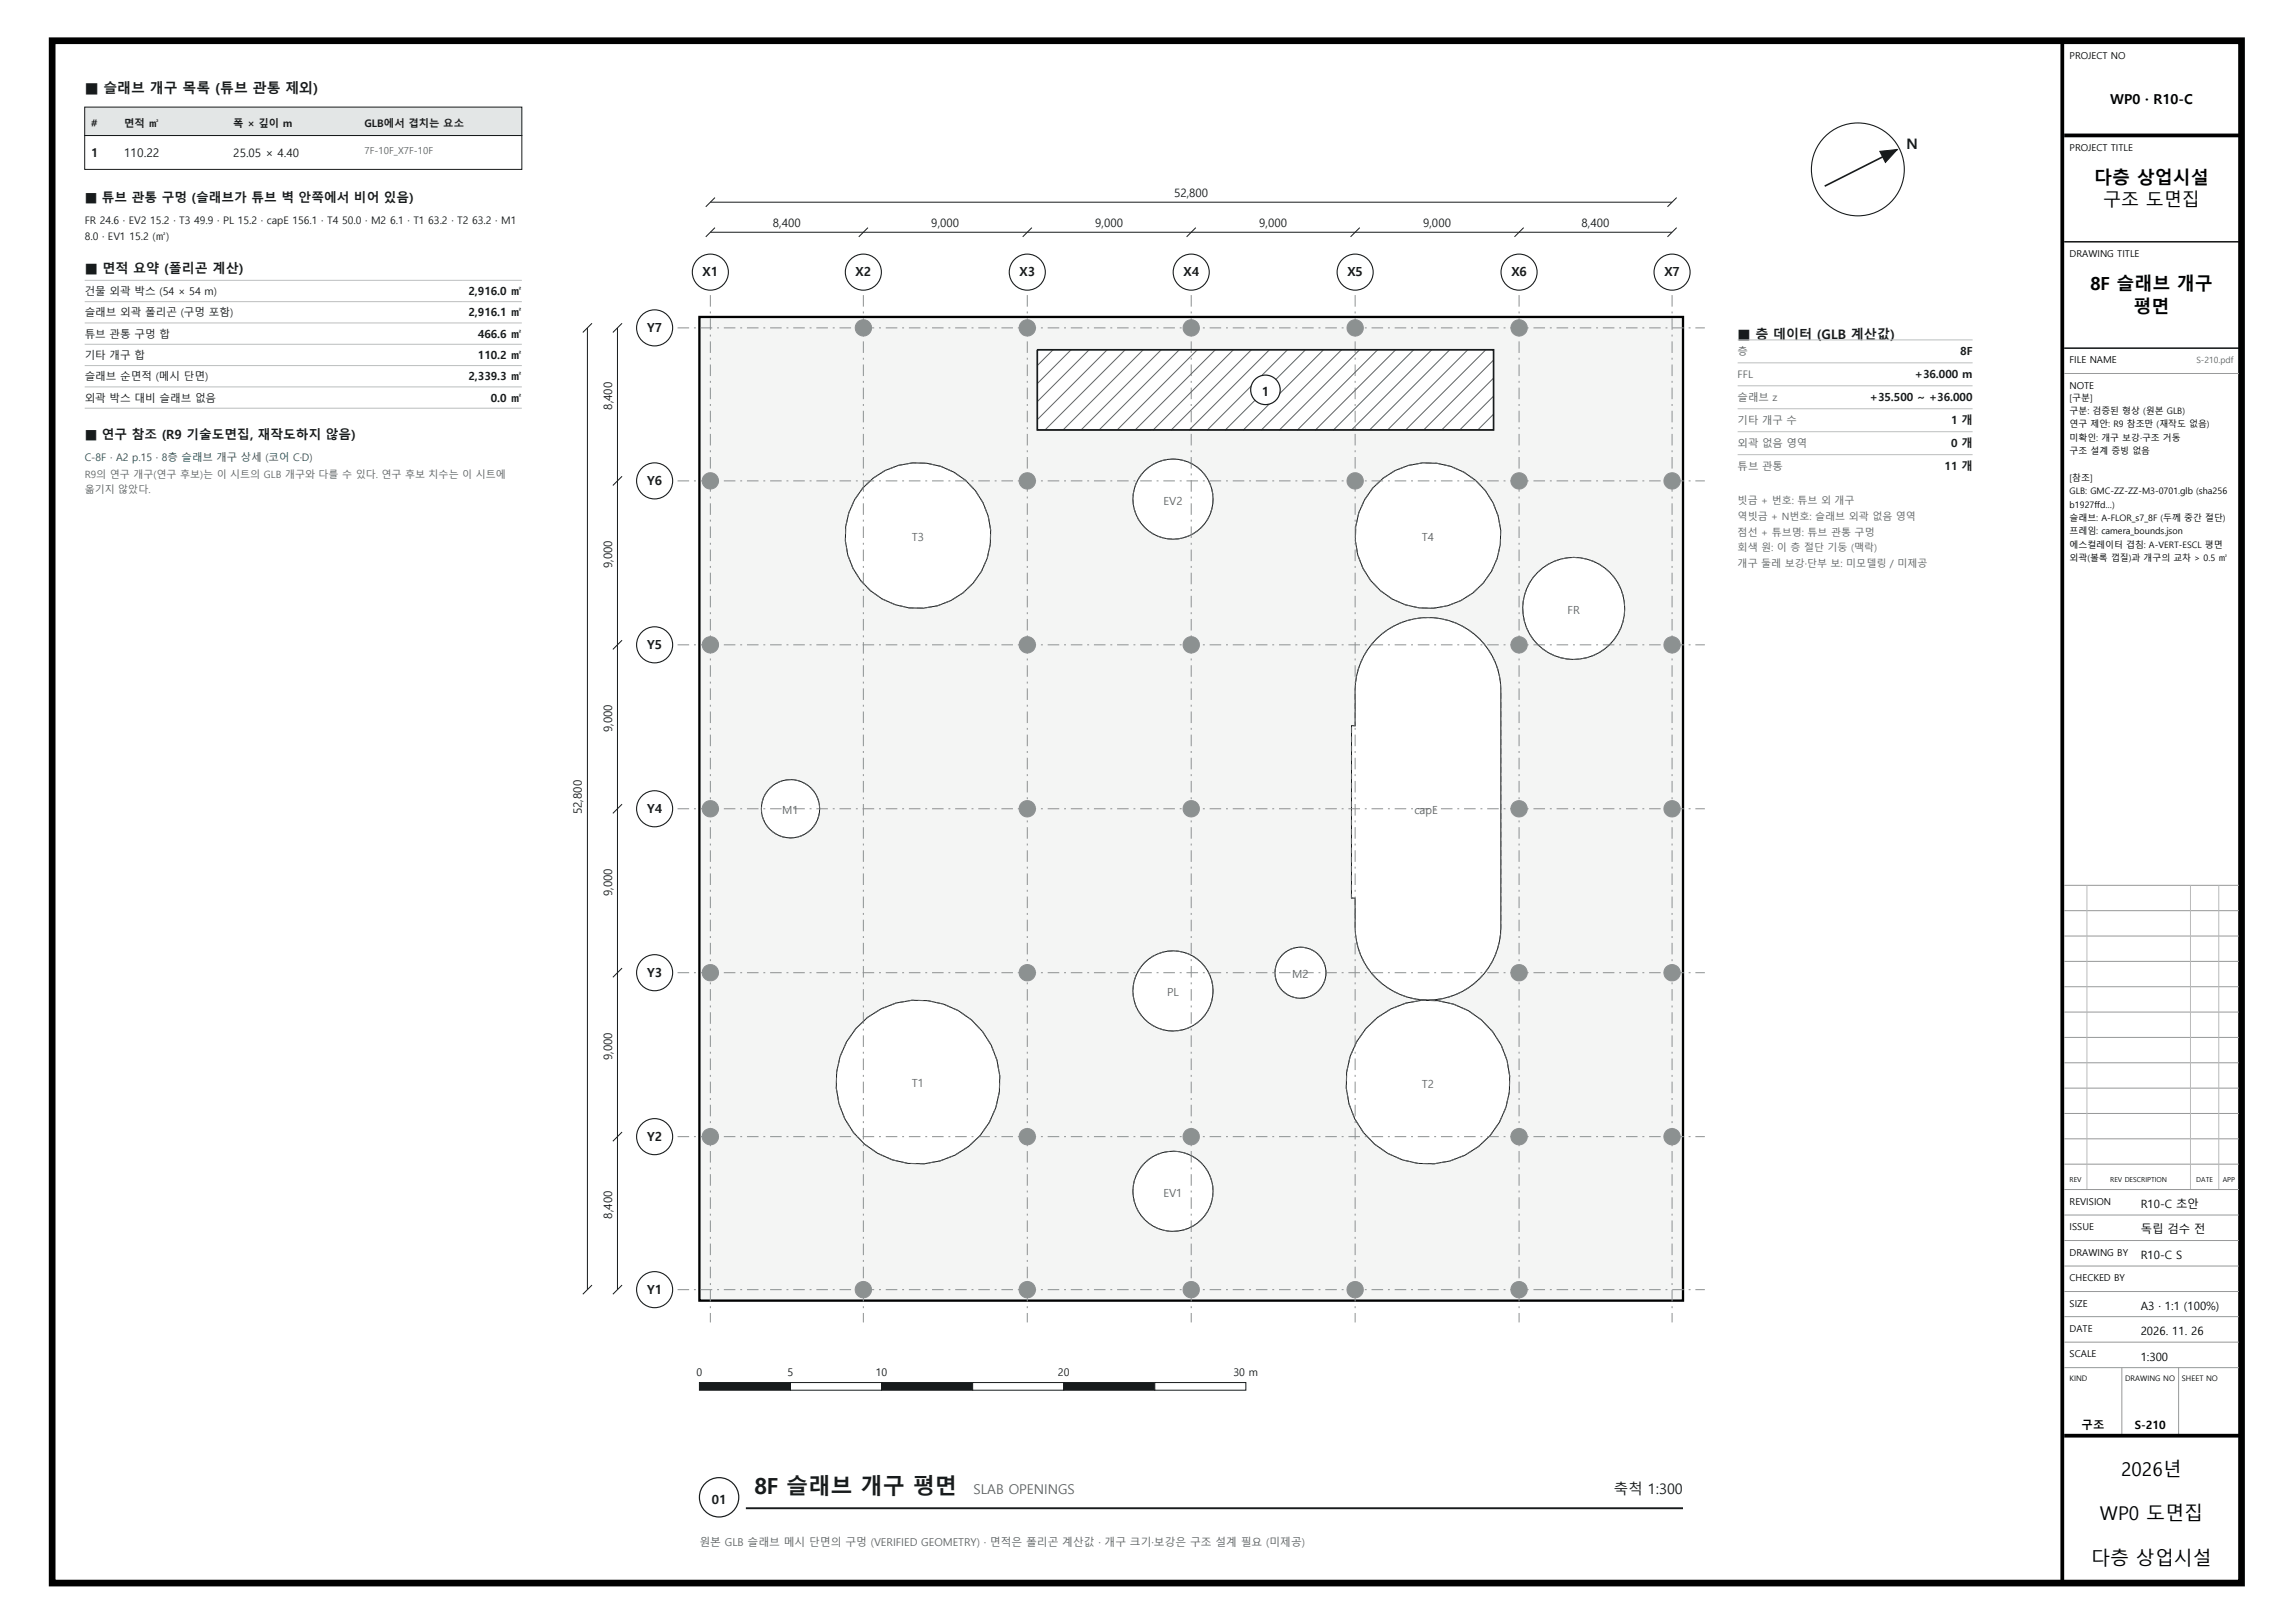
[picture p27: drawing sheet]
<svg xmlns="http://www.w3.org/2000/svg" width="420mm" height="297mm" viewBox="0 0 420 297" stroke-linecap="round" stroke-linejoin="round" font-family="sans-serif">
<defs><g id="words">
<text font-size="4.1" fill="#171b1c" x="138" y="273.4">8F 슬래브 개구 평면</text>
<g font-size="3.5">
<text x="388.2" y="270.1">2026년</text>
<text x="384.3" y="278.2">WP0 도면집</text>
<text x="382.7" y="286.3">다층 상업시설</text>
</g>
<g font-size="3.3">
<text x="383.3" y="33.6">다층 상업시설</text>
<text x="384.9" y="37.7">구조 도면집</text>
<text x="382.5" y="53.1">8F 슬래브 개구</text>
<text x="390.4" y="57.2">평면</text>
</g>
<g font-size="2.6" fill="#171b1c">
<text x="348.9" y="27.2">N</text>
<text x="295.4" y="273.4">축척 1:300</text>
</g>
<text font-size="2.5" fill="#171b1c" x="15.5" y="17">■ 슬래브 개구 목록 (튜브 관통 제외)</text>
<text font-size="2.5" x="386.2" y="19.1">WP0 · R10-C</text>
<text font-size="2.5" fill="#5e6366" x="178.2" y="273.4">SLAB OPENINGS</text>
<g font-size="2.4" fill="#171b1c">
<text x="15.5" y="50">■ 면적 요약 (폴리곤 계산)</text>
<text x="318" y="62">■ 층 데이터 (GLB 계산값)</text>
</g>
<g font-size="2.3" fill="#171b1c">
<text x="15.5" y="37">■ 튜브 관통 구멍 (슬래브가 튜브 벽 안쪽에서 비어 있음)</text>
<text x="128.6" y="50.6">X1</text>
<text x="156.6" y="50.6">X2</text>
<text x="186.6" y="50.6">X3</text>
<text x="216.6" y="50.6">X4</text>
<text x="246.6" y="50.6">X5</text>
<text x="276.6" y="50.6">X6</text>
<text x="304.6" y="50.6">X7</text>
<text x="118.4" y="60.8">Y7</text>
<text x="230.9" y="72.5">1</text>
<text x="15.5" y="80.4">■ 연구 참조 (R9 기술도면집, 재작도하지 않음)</text>
<text x="118.4" y="88.8">Y6</text>
<text x="118.4" y="118.8">Y5</text>
<text x="118.4" y="148.8">Y4</text>
<text x="118.4" y="178.8">Y3</text>
<text x="118.4" y="208.8">Y2</text>
<text x="118.4" y="236.8">Y1</text>
<text x="130.3" y="275.3">01</text>
</g>
<g font-size="2.2" fill="#171b1c">
<text x="16.7" y="28.8">1</text>
<text x="22.7" y="28.8">110.22</text>
</g>
<g font-size="2.1" fill="#171b1c">
<text x="42.7" y="28.8">25.05 × 4.40</text>
<text x="214.9" y="36">52,800</text>
<text x="141.4" y="41.5">8,400</text>
<text x="170.4" y="41.5">9,000</text>
<text x="200.4" y="41.5">9,000</text>
<text x="230.4" y="41.5">9,000</text>
<text x="260.4" y="41.5">9,000</text>
<text x="289.4" y="41.5">8,400</text>
<text x="112" y="75" transform="rotate(-90 112 75)">8,400</text>
<text x="112" y="104" transform="rotate(-90 112 104)">9,000</text>
<text x="112" y="134" transform="rotate(-90 112 134)">9,000</text>
<text x="106.5" y="149" transform="rotate(-90 106.5 149)">52,800</text>
<text x="112" y="164" transform="rotate(-90 112 164)">9,000</text>
<text x="112" y="194" transform="rotate(-90 112 194)">9,000</text>
<text x="112" y="223" transform="rotate(-90 112 223)">8,400</text>
</g>
<g font-size="2.1">
<text x="391.8" y="221">R10-C 초안</text>
<text x="391.8" y="225.7">독립 검수 전</text>
<text x="391.8" y="230.4">R10-C S</text>
<text x="391.8" y="239.7">A3 · 1:1 (100%)</text>
<text x="391.8" y="244.3">2026. 11. 26</text>
<text x="391.8" y="249">1:300</text>
<text x="380.9" y="261.6">구조</text>
<text x="390.7" y="261.6">S-210</text>
</g>
<g font-size="2" fill="#171b1c">
<text x="85.7" y="54">2,916.0 ㎡</text>
<text x="85.7" y="57.9">2,916.1 ㎡</text>
<text x="87.5" y="61.8">466.6 ㎡</text>
<text x="87.5" y="65.7">110.2 ㎡</text>
<text x="358.7" y="65">8F</text>
<text x="85.7" y="69.6">2,339.3 ㎡</text>
<text x="350.5" y="69.2">+36.000 m</text>
<text x="89.8" y="73.5">0.0 ㎡</text>
<text x="342.2" y="73.4">+35.500 ~ +36.000</text>
<text x="357" y="77.6">1 개</text>
<text x="357" y="81.8">0 개</text>
<text x="355.9" y="86">11 개</text>
</g>
<g font-size="2" fill="#5e6366">
<text x="212.9" y="92.3">EV2</text>
<text x="166.9" y="99">T3</text>
<text x="260.2" y="99">T4</text>
<text x="286.9" y="112.3">FR</text>
<text x="143.2" y="149">M1</text>
<text x="258.8" y="149">capE</text>
<text x="236.5" y="179">M2</text>
<text x="213.6" y="182.3">PL</text>
<text x="166.9" y="199">T1</text>
<text x="260.2" y="199">T2</text>
<text x="212.9" y="219">EV1</text>
<text x="128" y="283">원본 GLB 슬래브 메시 단면의 구멍 (VERIFIED GEOMETRY) · 면적은 폴리곤 계산값 · 개구 크기·보강은 구조 설계 필요 (미제공)</text>
</g>
<g font-size="1.9" fill="#171b1c">
<text x="16.7" y="23.3">#</text>
<text x="22.7" y="23.3">면적 ㎡</text>
<text x="42.7" y="23.3">폭 × 깊이 m</text>
<text x="66.7" y="23.3">GLB에서 겹치는 요소</text>
<text x="15.5" y="41">FR 24.6 · EV2 15.2 · T3 49.9 · PL 15.2 · capE 156.1 · T4 50.0 · M2 6.1 · T1 63.2 · T2 63.2 · M1</text>
<text x="15.5" y="44">8.0 · EV1 15.2 (㎡)</text>
<text x="15.5" y="54">건물 외곽 박스 (54 × 54 m)</text>
<text x="15.5" y="57.9">슬래브 외곽 폴리곤 (구멍 포함)</text>
<text x="15.5" y="61.8">튜브 관통 구멍 합</text>
<text x="15.5" y="65.7">기타 개구 합</text>
<text x="15.5" y="69.6">슬래브 순면적 (메시 단면)</text>
<text x="15.5" y="73.5">외곽 박스 대비 슬래브 없음</text>
<text x="127.5" y="251.8">0</text>
<text x="144.1" y="251.8">5</text>
<text x="160.3" y="251.8">10</text>
<text x="193.6" y="251.8">20</text>
<text x="225.7" y="251.8">30 m</text>
</g>
<g font-size="1.9" fill="#5e6366">
<text x="318" y="65">층</text>
<text x="318" y="69.2">FFL</text>
<text x="318" y="73.4">슬래브 z</text>
<text x="318" y="77.6">기타 개구 수</text>
<text x="318" y="81.8">외곽 없음 영역</text>
<text x="318" y="86">튜브 관통</text>
</g>
<text font-size="1.9" fill="#245254" x="15.5" y="84.4">C-8F · A2 p.15 · 8층 슬래브 개구 상세 (코어 C·D)</text>
<g font-size="1.8" fill="#5e6366">
<text x="66.7" y="28.2">7F-10F_X7F-10F</text>
<text x="15.5" y="87.4">R9의 연구 개구(연구 후보)는 이 시트의 GLB 개구와 다를 수 있다. 연구 후보 치수는 이 시트에</text>
<text x="15.5" y="90.3">옮기지 않았다.</text>
<text x="318" y="92.2">빗금 + 번호: 튜브 외 개구</text>
<text x="318" y="95.1">역빗금 + N번호: 슬래브 외곽 없음 영역</text>
<text x="318" y="98">점선 + 튜브명: 튜브 관통 구멍</text>
<text x="318" y="100.9">회색 원: 이 층 절단 기둥 (맥락)</text>
<text x="318" y="103.8">개구 둘레 보강·단부 보: 미모델링 / 미제공</text>
</g>
<g font-size="1.7">
<text x="378.7" y="10.7">PROJECT NO</text>
<text x="378.7" y="27.6">PROJECT TITLE</text>
<text x="378.7" y="47.1">DRAWING TITLE</text>
<text x="378.7" y="66.5">FILE NAME</text>
<text x="378.7" y="71.2">NOTE</text>
<text x="378.7" y="220.5">REVISION</text>
<text x="378.7" y="225.1">ISSUE</text>
<text x="378.7" y="229.8">DRAWING BY</text>
<text x="378.7" y="234.5">CHECKED BY</text>
<text x="378.7" y="239.1">SIZE</text>
<text x="378.7" y="243.7">DATE</text>
<text x="378.7" y="248.4">SCALE</text>
</g>
<text font-size="1.6" fill="#5e6366" x="401.9" y="66.5">S-210.pdf</text>
<g font-size="1.6">
<text x="378.7" y="73.3">[구분]</text>
<text x="378.7" y="75.8">구분: 검증된 형상 (원본 GLB)</text>
<text x="378.7" y="78.2">연구 제안: R9 참조만 (재작도 없음)</text>
<text x="378.7" y="80.7">미확인: 개구 보강·구조 거동</text>
<text x="378.7" y="83.1">구조 설계 증빙 없음</text>
<text x="378.7" y="88">[참조]</text>
<text x="378.7" y="90.4">GLB: GMC-ZZ-ZZ-M3-0701.glb (sha256</text>
<text x="378.7" y="92.9">b1927ffd…)</text>
<text x="378.7" y="95.3">슬래브: A-FLOR_s7_8F (두께 중간 절단)</text>
<text x="378.7" y="97.8">프레임: camera_bounds.json</text>
<text x="378.7" y="100.2">에스컬레이터 겹침: A-VERT-ESCL 평면</text>
<text x="378.7" y="102.7">외곽(볼록 껍질)과 개구의 교차 &gt; 0.5 ㎡</text>
</g>
<g font-size="1.4">
<text x="378.7" y="252.8">KIND</text>
<text x="388.9" y="252.8">DRAWING NO</text>
<text x="399.3" y="252.8">SHEET NO</text>
</g>
<g font-size="1.3">
<text x="378.7" y="216.3">REV</text>
<text x="386.2" y="216.3">REV DESCRIPTION</text>
<text x="401.9" y="216.3">DATE</text>
<text x="406.8" y="216.3">APP</text>
</g>
</g></defs>
<g fill="#fff" stroke="#171b1c" stroke-width=".2">
<circle cx="130" cy="49.8" r="3.3"/>
<circle cx="158" cy="49.8" r="3.3"/>
<circle cx="188" cy="49.8" r="3.3"/>
<circle cx="218" cy="49.8" r="3.3"/>
<circle cx="248" cy="49.8" r="3.3"/>
<circle cx="278" cy="49.8" r="3.3"/>
<circle cx="306" cy="49.8" r="3.3"/>
<circle cx="119.8" cy="236" r="3.3"/>
<circle cx="119.8" cy="208" r="3.3"/>
<circle cx="119.8" cy="178" r="3.3"/>
<circle cx="119.8" cy="148" r="3.3"/>
<circle cx="119.8" cy="118" r="3.3"/>
<circle cx="119.8" cy="88" r="3.3"/>
<circle cx="119.8" cy="60" r="3.3"/>
</g>
<path d="M130 42.5h176M130.8 41.7l-1.6 1.6M158.8 41.7l-1.6 1.6M188.8 41.7l-1.6 1.6M218.8 41.7l-1.6 1.6M248.8 41.7l-1.6 1.6M278.8 41.7l-1.6 1.6M306.8 41.7l-1.6 1.6" fill="none" stroke="#171b1c" stroke-width=".18"/>
<g fill="#fff">
<path d="M140.9 39.8h6.2v2.3h-6.2z"/>
<path d="M169.9 39.8h6.2v2.3h-6.2z"/>
<path d="M199.9 39.8h6.2v2.3h-6.2z"/>
<path d="M229.9 39.8h6.2v2.3h-6.2z"/>
<path d="M259.9 39.8h6.2v2.3h-6.2z"/>
<path d="M288.9 39.8h6.2v2.3h-6.2z"/>
</g>
<path d="M130 37h176M130.8 36.2l-1.6 1.6M306.8 36.2l-1.6 1.6" fill="none" stroke="#171b1c" stroke-width=".18"/>
<path d="M214.4 34.3h7.2v2.3h-7.2z" fill="#fff"/>
<path d="M107.5 60v176M108.3 59.2l-1.6 1.6M113 60v176M113.8 59.2l-1.6 1.6M113.8 87.2l-1.6 1.6M113.8 117.2l-1.6 1.6M113.8 147.2l-1.6 1.6M113.8 177.2l-1.6 1.6M113.8 207.2l-1.6 1.6M108.3 235.2l-1.6 1.6M113.8 235.2l-1.6 1.6" fill="none" stroke="#171b1c" stroke-width=".18"/>
<path d="M128 58h180v180h-180zM278.7 111.3a9.3 9.3 0 0 0 18.6 0 9.3 9.3 0 0 0-18.6 0zM207.4 91.3a7.3 7.3 0 0 0 14.6 0 7.3 7.3 0 0 0-14.6 0zM157.9 89.3a13.3 13.3 0 0 0 5.1 21 13.3 13.3 0 0 0 18.3-11.6 13.3 13.3 0 0 0-16.9-13.5 14.9 14.9 0 0 0-6.5 4.1zM207.3 181.3a7.3 7.3 0 0 0 14.7 0 7.3 7.3 0 0 0-14.7 0zM251.9 116.9a13.4 13.4 0 0 0-3.9 9.4v6.5h-.7v31.5h.7v5.4a13.3 13.3 0 0 0 13.3 13.3 13.3 13.3 0 0 0 13.4-13.3v-43.4a13.3 13.3 0 0 0-8.3-12.3 13.3 13.3 0 0 0-14.5 2.9zM248 98a13.3 13.3 0 0 0 26.6 0 13.3 13.3 0 0 0-26.6 0zM233.3 178a4.7 4.7 0 0 0 9.4 0 4.7 4.7 0 0 0-9.4 0zM156.6 188.2a15 15 0 0 0 5.8 23.6 15 15 0 0 0 20.5-13 15 15 0 0 0-18.9-15.2 16.9 16.9 0 0 0-7.4 4.6zM250 188.2a15 15 0 0 0 5.7 23.7 15 15 0 0 0 20.6-13.1 15 15 0 0 0-19-15.2 16.6 16.6 0 0 0-7.3 4.6zM139.3 148a5.3 5.3 0 0 0 10.7 0 5.3 5.3 0 0 0-10.7 0zM207.3 218a7.3 7.3 0 0 0 14.7 0 7.3 7.3 0 0 0-14.7 0zM189.8 64v14.7h83.5v-14.7z" fill-rule="evenodd" fill="#f4f5f4" stroke="#171b1c" stroke-width=".18"/>
<path d="M128 58h180v180h-180z" fill="none" stroke="#000" stroke-width=".42"/>
<g fill="none" stroke="#8c9191" stroke-width=".18" stroke-dasharray="2.1 .9 .4 .9" stroke-linecap="butt">
<path d="M124 60h188M130 54v188M158 54v188M188 54v188M218 54v188M248 54v188M278 54v188M306 54v188M124 88h188M124 118h188M124 148h188M124 178h188"/>
<path d="M124 208h188M124 236h188"/>
</g>
<g fill="#8c9191" stroke="#8c9191" stroke-width=".18">
<circle cx="130" cy="208" r="1.49"/>
<circle cx="130" cy="178" r="1.49"/>
<circle cx="130" cy="148" r="1.5"/>
<circle cx="130" cy="118" r="1.5"/>
<circle cx="130" cy="88" r="1.49"/>
<circle cx="158" cy="236" r="1.49"/>
<circle cx="158" cy="60" r="1.5"/>
<circle cx="188" cy="236" r="1.5"/>
<circle cx="188" cy="208" r="1.49"/>
<circle cx="188" cy="178" r="1.49"/>
<circle cx="188" cy="148" r="1.5"/>
<circle cx="188" cy="118" r="1.49"/>
<circle cx="188" cy="88" r="1.5"/>
<circle cx="188" cy="60" r="1.5"/>
<circle cx="218" cy="236" r="1.5"/>
<circle cx="218" cy="208" r="1.49"/>
<circle cx="218" cy="148" r="1.49"/>
<circle cx="218" cy="118" r="1.5"/>
<circle cx="218" cy="60" r="1.48"/>
<circle cx="248" cy="236" r="1.49"/>
<circle cx="248" cy="88" r="1.5"/>
<circle cx="248" cy="60" r="1.5"/>
<circle cx="278" cy="236" r="1.49"/>
<circle cx="278" cy="208" r="1.49"/>
<circle cx="278" cy="178" r="1.5"/>
<circle cx="278" cy="148" r="1.5"/>
<circle cx="278" cy="118" r="1.48"/>
<circle cx="278" cy="88" r="1.5"/>
<circle cx="278" cy="60" r="1.49"/>
<circle cx="306" cy="208" r="1.49"/>
<circle cx="306" cy="178" r="1.5"/>
<circle cx="306" cy="148" r="1.49"/>
<circle cx="306" cy="118" r="1.5"/>
<circle cx="306" cy="88" r="1.5"/>
</g>
<g fill="none" stroke="#5e6366" stroke-width=".18">
<path d="M192.7 64l-2.9 2.9M196 64l-6.2 6.2M199.3 64l-9.5 9.5M202.6 64l-12.8 12.8M205.9 64l-14.6 14.7M209.2 64l-14.7 14.7M212.5 64l-14.7 14.7M215.8 64l-14.7 14.7M219.1 64l-14.7 14.7M222.4 64l-14.7 14.7M225.7 64l-14.7 14.7M229 64l-14.7 14.7"/>
<path d="M232.3 64l-14.7 14.7M235.6 64l-14.7 14.7M238.9 64l-14.7 14.7M242.2 64l-14.7 14.7M245.5 64l-14.7 14.7M248.8 64l-14.7 14.7M252.1 64l-14.7 14.7M255.4 64l-14.7 14.7M258.7 64l-14.7 14.7M262 64l-14.7 14.7M265.3 64l-14.7 14.7M268.6 64l-14.7 14.7"/>
<path d="M271.9 64l-14.7 14.7M273.3 65.9l-12.8 12.8M273.3 69.2l-9.5 9.5M273.3 72.5l-6.2 6.2M273.3 75.8l-2.9 2.9"/>
</g>
<path d="M189.8 64h83.5v14.7h-83.5z" fill="none" stroke="#171b1c" stroke-width=".3"/>
<circle cx="231.6" cy="71.3" r="2.7" fill="#fff" stroke="#171b1c" stroke-width=".22"/>
<path d="M167 84.7a13.3 13.3 0 0 0-11.2 18.5 13.3 13.3 0 0 0 21 4.7 13.3 13.3 0 0 0-2.2-21.5 15 15 0 0 0-7.6-1.7M213.2 84.2a7.3 7.3 0 0 0-4.3 11.7 7.3 7.3 0 0 0 12.5-1.6 7.3 7.3 0 0 0-7.2-10.3l-1 .2M249.4 104a13.3 13.3 0 0 0 21.4 3.3 13.3 13.3 0 0 0-3.7-21.3 13.3 13.3 0 0 0-19 10.4 14.9 14.9 0 0 0 1.3 7.6M286.2 120.5a9.3 9.3 0 0 0 10.8-11.8 9.3 9.3 0 0 0-15.4-4.1 9.3 9.3 0 0 0 3.4 15.6l1.2 .3M139.7 146a5.3 5.3 0 0 0 5.3 7.4 5.3 5.3 0 0 0 4.2-8.2 5.3 5.3 0 0 0-9.2 .1l-.3 .7M220.5 176.9a7.3 7.3 0 0 0-12.5 1.4 7.3 7.3 0 0 0 7 10.4 7.3 7.3 0 0 0 6-11l-.5-.8M238.6 173.4a4.7 4.7 0 0 0-5.1 6 4.7 4.7 0 0 0 7.6 2 4.7 4.7 0 0 0-1.3-7.7l-1.2-.3M248 167v2.7a13.3 13.3 0 0 0 13.3 13.3 13.3 13.3 0 0 0 13.4-13.3v-43.4a13.3 13.3 0 0 0-13.4-13.3 13.3 13.3 0 0 0-13.3 13.3v6.5h-.7v31.5h.7v2.7M266 183.8a15 15 0 0 0-19.6 14.3 15 15 0 0 0 19.9 14 15 15 0 0 0 6.8-23.3 16.8 16.8 0 0 0-7.1-5M163.3 212.2a15 15 0 0 0 19.6-14.3 15 15 0 0 0-19.9-14 15 15 0 0 0-6.8 23.3 16.9 16.9 0 0 0 7.1 5M210.6 211.9a7.3 7.3 0 0 0 .5 12.5 7.3 7.3 0 0 0 10.9-6.2 7.3 7.3 0 0 0-10.6-6.8l-.8 .5" fill="none" stroke="#5e6366" stroke-width=".2" stroke-dasharray="1.1 .6" stroke-linecap="butt"/>
<circle cx="340" cy="31" r="8.5" fill="none" stroke="#171b1c" stroke-width=".2"/>
<path d="M347.2 27.4l-13.3 6.7" fill="none" stroke="#171b1c" stroke-width=".3"/>
<g fill="#171b1c" stroke="#171b1c" stroke-width=".18">
<path d="M344 27.7l3.2-.3-2.2 2.3z"/>
<path d="M128 253h16.7v1.4h-16.7z"/>
</g>
<path d="M144.7 253h16.6v1.4h-16.6z" fill="#fff" stroke="#171b1c" stroke-width=".18"/>
<path d="M161.3 253h16.7v1.4h-16.7z" fill="#171b1c" stroke="#171b1c" stroke-width=".18"/>
<path d="M178 253h16.7v1.4h-16.7z" fill="#fff" stroke="#171b1c" stroke-width=".18"/>
<path d="M194.7 253h16.6v1.4h-16.6z" fill="#171b1c" stroke="#171b1c" stroke-width=".18"/>
<path d="M211.3 253h16.7v1.4h-16.7z" fill="#fff" stroke="#171b1c" stroke-width=".18"/>
<circle cx="131.6" cy="274" r="3.6" fill="#fff" stroke="#171b1c" stroke-width=".22"/>
<path d="M136.5 276h171.5" fill="none" stroke="#171b1c" stroke-width=".35"/>
<path d="M15.5 19.6h80v5.2h-80z" fill="#e3e6e6" stroke="#171b1c" stroke-width=".18"/>
<path d="M15.5 24.8h80v6.2h-80z" fill="none" stroke="#171b1c" stroke-width=".18"/>
<g fill="none" stroke="#babfbf" stroke-width=".18">
<path d="M15.5 51.3h80M15.5 55.2h80M15.5 59.1h80M15.5 63h80M15.5 66.9h80M15.5 70.8h80M15.5 74.7h80M318 62.2h43M318 66.4h43M318 70.6h43M318 74.8h43M318 79h43"/>
<path d="M318 83.2h43"/>
</g>
<path d="M9.5 7.5h400.7v282.2h-400.7z" fill="none" stroke="#000" stroke-width="1.2" stroke-linecap="butt"/>
<path d="M377.4 7.9v281.3M377.8 24.8h31.9M377.8 262.7h31.9" fill="none" stroke="#000" stroke-width=".69" stroke-linecap="butt"/>
<path d="M377.8 44.2h31.9M377.8 63.7h31.9" fill="none" stroke="#000" stroke-width=".25"/>
<g fill="none" stroke="#989898" stroke-width=".18">
<path d="M377.8 68.3h31.9M377.8 162h31.9M377.8 166.7h31.9M377.8 171.3h31.9M377.8 175.9h31.9M377.8 180.6h31.9M377.8 185.2h31.9M377.8 189.8h31.9M377.8 194.5h31.9M377.8 199.1h31.9M377.8 203.8h31.9M377.8 208.4h31.9"/>
<path d="M377.8 213h31.9M377.8 217.7h31.9M377.8 222.3h31.9M377.8 227h31.9M377.8 231.7h31.9M377.8 236.3h31.9M377.8 240.9h31.9M377.8 245.6h31.9M377.8 250.3h31.9M388.3 250.3v12.2M398.7 250.3v12.2"/>
</g>
<path d="M381.9 162v55.7M400.9 162v55.7M406 162v55.7" fill="none" stroke="#bababa" stroke-width=".18"/>
<use href="#words"/>
</svg>
